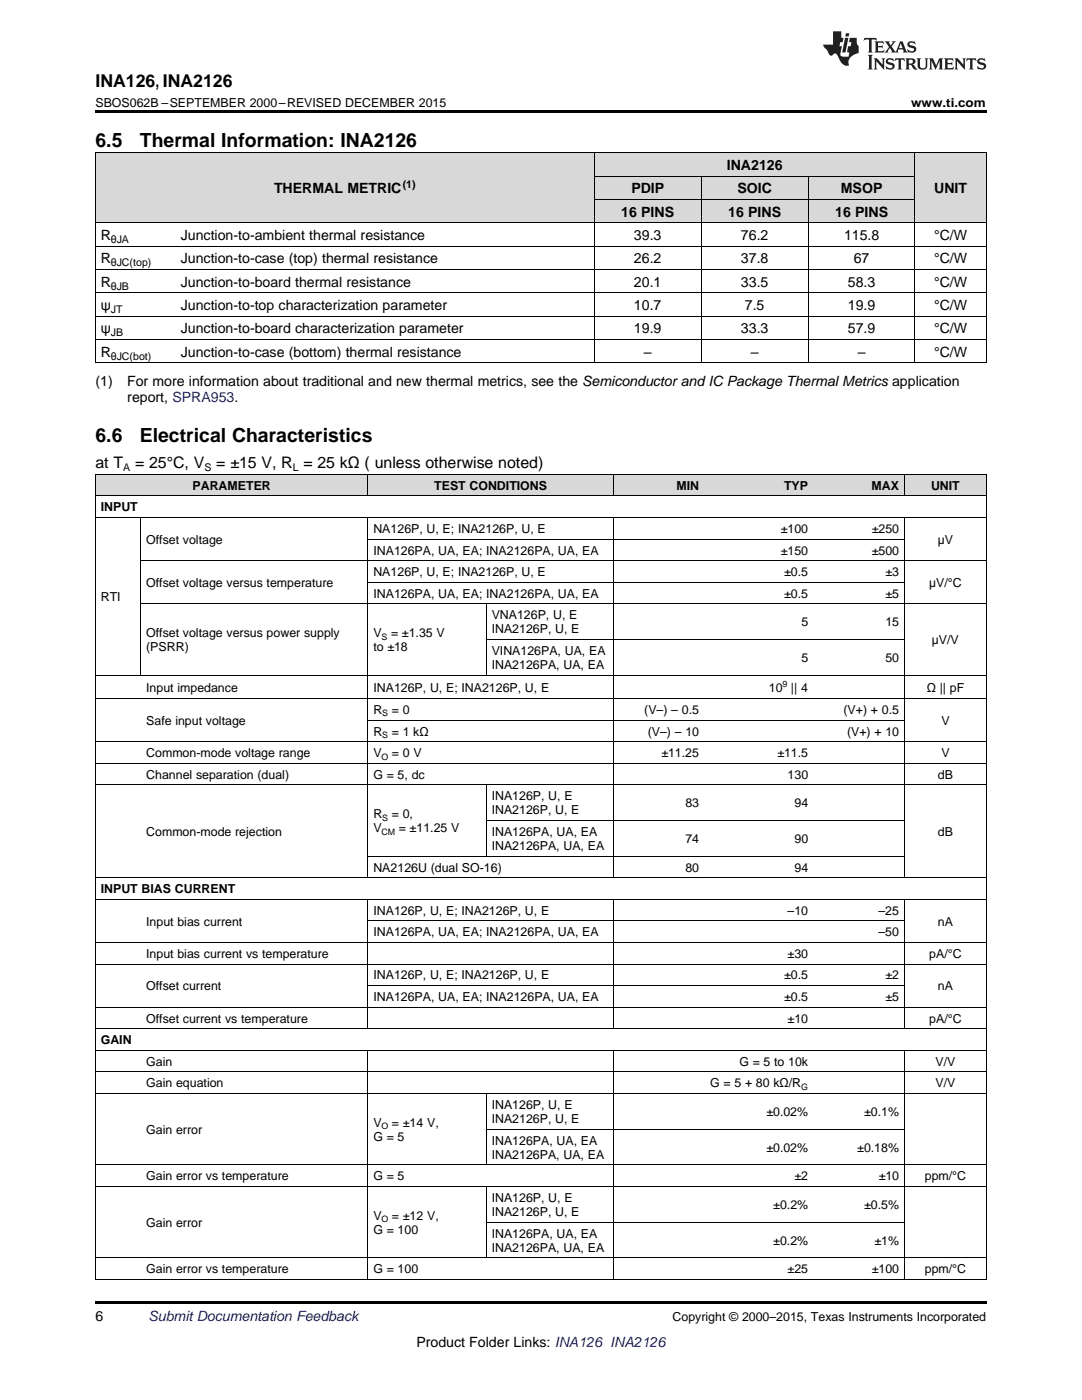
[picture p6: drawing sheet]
<svg xmlns="http://www.w3.org/2000/svg" width="216mm" height="279mm" viewBox="0 0 216 279" stroke-linecap="round" stroke-linejoin="round" font-family="sans-serif">
<defs><g id="words">
<g font-size="3.9">
<text x="19" y="29.3">6.5</text>
<text x="27.9" y="29.3">Thermal Information: INA2126</text>
<text x="19" y="88.3">6.6</text>
<text x="27.9" y="88.3">Electrical Characteristics</text>
</g>
<text font-size="3.5" x="19" y="17.3">INA126, INA2126</text>
<g font-size="3.2">
<text x="19" y="93.5">at T</text>
<text x="27" y="93.5">= 25°C, V</text>
<text x="43.1" y="93.5">= ±15 V, R = 25 kΩ ( unless otherwise noted)</text>
</g>
<g font-size="2.8">
<text x="145" y="33.9">INA2126</text>
<text x="54.7" y="38.6">THERMAL METRIC</text>
<text x="126" y="38.6">PDIP</text>
<text x="147.1" y="38.6">SOIC</text>
<text x="167.8" y="38.6">MSOP</text>
<text x="186.4" y="38.6">UNIT</text>
<text x="20.1" y="47.9">R</text>
<text x="36.1" y="47.9">Junction-to-ambient thermal resistance</text>
<text x="124" y="43.3">16 PINS</text>
<text x="126.5" y="47.9">39.3</text>
<text x="145.3" y="43.3">16 PINS</text>
<text x="147.8" y="47.9">76.2</text>
<text x="166.7" y="43.3">16 PINS</text>
<text x="168.4" y="47.9">115.8</text>
<text x="186.4" y="47.9">°C/W</text>
<text x="20.1" y="52.6">R</text>
<text x="36.1" y="52.6">Junction-to-case (top) thermal resistance</text>
<text x="126.5" y="52.6">26.2</text>
<text x="147.8" y="52.6">37.8</text>
<text x="170.4" y="52.6">67</text>
<text x="186.4" y="52.6">°C/W</text>
<text x="20.1" y="57.2">R</text>
<text x="36.1" y="57.2">Junction-to-board thermal resistance</text>
<text x="126.5" y="57.2">20.1</text>
<text x="147.8" y="57.2">33.5</text>
<text x="169.2" y="57.2">58.3</text>
<text x="186.4" y="57.2">°C/W</text>
<text x="20.1" y="61.9">ψ</text>
<text x="36.1" y="61.9">Junction-to-top characterization parameter</text>
<text x="126.5" y="61.9">10.7</text>
<text x="148.6" y="61.9">7.5</text>
<text x="169.2" y="61.9">19.9</text>
<text x="186.4" y="61.9">°C/W</text>
<text x="20.1" y="66.5">ψ</text>
<text x="20.1" y="71.2">R</text>
<text x="36.1" y="66.5">Junction-to-board characterization parameter</text>
<text x="36.1" y="71.2">Junction-to-case (bottom) thermal resistance</text>
<text x="126.5" y="66.5">19.9</text>
<text x="128.5" y="71.2">–</text>
<text x="147.8" y="66.5">33.3</text>
<text x="149.8" y="71.2">–</text>
<text x="169.2" y="66.5">57.9</text>
<text x="171.2" y="71.2">–</text>
<text x="186.4" y="66.5">°C/W</text>
<text x="186.4" y="71.2">°C/W</text>
<text x="19" y="77">(1)</text>
<text x="25.4" y="77">For more information about traditional and new thermal metrics, see the Semiconductor and IC Package Thermal Metrics application</text>
<text x="25.4" y="80.2">report, SPRA953.</text>
<text x="19" y="263.6">6</text>
<text x="83.1" y="268.9">Product Folder Links: INA126 INA2126</text>
</g>
<text font-size="2.8" fill="#0000c8" x="29.6" y="263.6">Submit Documentation Feedback</text>
<g font-size="2.5">
<text x="19" y="21.4">SBOS062B –SEPTEMBER 2000–REVISED DECEMBER 2015</text>
<text x="181.8" y="21.4">www.ti.com</text>
<text x="38.4" y="97.8">PARAMETER</text>
<text x="86.6" y="97.8">TEST CONDITIONS</text>
<text x="135" y="97.8">MIN</text>
<text x="156.5" y="97.8">TYP</text>
<text x="173.9" y="97.8">MAX</text>
<text x="185.8" y="97.8">UNIT</text>
<text x="20.1" y="102.1">INPUT</text>
<text x="74.5" y="106.4">NA126P, U, E; INA2126P, U, E</text>
<text x="155.8" y="106.4">±100</text>
<text x="174" y="106.4">±250</text>
<text x="29.2" y="108.5">Offset voltage</text>
<text x="74.5" y="110.7">INA126PA, UA, EA; INA2126PA, UA, EA</text>
<text x="155.8" y="110.7">±150</text>
<text x="174" y="110.7">±500</text>
<text x="187.1" y="108.5">µV</text>
<text x="20.1" y="119.9">RTI</text>
<text x="29.2" y="117.1">Offset voltage versus temperature</text>
<text x="74.5" y="115">NA126P, U, E; INA2126P, U, E</text>
<text x="74.5" y="119.3">INA126PA, UA, EA; INA2126PA, UA, EA</text>
<text x="156.5" y="115">±0.5</text>
<text x="156.5" y="119.3">±0.5</text>
<text x="176.7" y="115">±3</text>
<text x="176.7" y="119.3">±5</text>
<text x="185.4" y="117.1">µV/°C</text>
<text x="98.1" y="123.6">VNA126P, U, E</text>
<text x="159.9" y="125">5</text>
<text x="176.7" y="125">15</text>
<text x="29.2" y="127.1">Offset voltage versus power supply</text>
<text x="29.2" y="130">(PSRR)</text>
<text x="74.5" y="127.1">V</text>
<text x="74.5" y="130">to ±18</text>
<text x="78" y="127.1">= ±1.35 V</text>
<text x="98.1" y="126.4">INA2126P, U, E</text>
<text x="98.1" y="130.7">VINA126PA, UA, EA</text>
<text x="185.9" y="128.6">µV/V</text>
<text x="98.1" y="133.5">INA2126PA, UA, EA</text>
<text x="159.9" y="132.1">5</text>
<text x="176.7" y="132.1">50</text>
<text x="29.2" y="138">Input impedance</text>
<text x="74.5" y="138">INA126P, U, E; INA2126P, U, E</text>
<text x="74.5" y="142.5">R</text>
<text x="78.2" y="142.5">= 0</text>
<text x="128.6" y="142.5">(V–) – 0.5</text>
<text x="153.4" y="138.2">10 || 4</text>
<text x="168.3" y="142.5">(V+) + 0.5</text>
<text x="184.9" y="138">Ω || pF</text>
<text x="29.2" y="144.6">Safe input voltage</text>
<text x="74.5" y="146.8">R</text>
<text x="78.2" y="146.8">= 1 kΩ</text>
<text x="129.3" y="146.8">(V–) – 10</text>
<text x="169" y="146.8">(V+) + 10</text>
<text x="187.9" y="144.6">V</text>
<text x="29.2" y="151.1">Common-mode voltage range</text>
<text x="29.2" y="155.4">Channel separation (dual)</text>
<text x="74.5" y="151.1">V</text>
<text x="74.5" y="155.4">G = 5, dc</text>
<text x="78.2" y="151.1">= 0 V</text>
<text x="132" y="151.1">±11.25</text>
<text x="155.1" y="151.1">±11.5</text>
<text x="157.2" y="155.4">130</text>
<text x="187.1" y="155.4">dB</text>
<text x="187.9" y="151.1">V</text>
<text x="98.1" y="159.7">INA126P, U, E</text>
<text x="136.8" y="161.1">83</text>
<text x="158.5" y="161.1">94</text>
<text x="29.2" y="166.8">Common-mode rejection</text>
<text x="74.5" y="163.3">R</text>
<text x="74.5" y="166.1">V</text>
<text x="78.2" y="163.3">= 0,</text>
<text x="79.6" y="166.1">= ±11.25 V</text>
<text x="98.1" y="162.5">INA2126P, U, E</text>
<text x="98.1" y="166.8">INA126PA, UA, EA</text>
<text x="187.1" y="166.8">dB</text>
<text x="74.5" y="174">NA2126U (dual SO-16)</text>
<text x="98.1" y="169.7">INA2126PA, UA, EA</text>
<text x="136.8" y="168.2">74</text>
<text x="136.8" y="174">80</text>
<text x="158.5" y="168.2">90</text>
<text x="158.5" y="174">94</text>
<text x="20.1" y="178.3">INPUT BIAS CURRENT</text>
<text x="29.2" y="184.7">Input bias current</text>
<text x="74.5" y="182.6">INA126P, U, E; INA2126P, U, E</text>
<text x="157.2" y="182.6">–10</text>
<text x="175.3" y="182.6">–25</text>
<text x="187.1" y="184.7">nA</text>
<text x="29.2" y="191.2">Input bias current vs temperature</text>
<text x="74.5" y="186.9">INA126PA, UA, EA; INA2126PA, UA, EA</text>
<text x="157.2" y="191.2">±30</text>
<text x="175.3" y="186.9">–50</text>
<text x="185.4" y="191.2">pA/°C</text>
<text x="29.2" y="197.6">Offset current</text>
<text x="74.5" y="195.5">INA126P, U, E; INA2126P, U, E</text>
<text x="156.5" y="195.5">±0.5</text>
<text x="176.7" y="195.5">±2</text>
<text x="187.1" y="197.6">nA</text>
<text x="74.5" y="199.8">INA126PA, UA, EA; INA2126PA, UA, EA</text>
<text x="156.5" y="199.8">±0.5</text>
<text x="176.7" y="199.8">±5</text>
<text x="20.1" y="208.4">GAIN</text>
<text x="29.2" y="204.1">Offset current vs temperature</text>
<text x="157.2" y="204.1">±10</text>
<text x="185.4" y="204.1">pA/°C</text>
<text x="29.2" y="212.7">Gain</text>
<text x="147.5" y="212.7">G = 5 to 10k</text>
<text x="186.7" y="212.7">V/V</text>
<text x="29.2" y="217">Gain equation</text>
<text x="98.1" y="221.3">INA126P, U, E</text>
<text x="141.7" y="217">G = 5 + 80 kΩ/R</text>
<text x="186.7" y="217">V/V</text>
<text x="29.2" y="226.3">Gain error</text>
<text x="74.5" y="224.9">V</text>
<text x="74.5" y="227.7">G = 5</text>
<text x="78.2" y="224.9">= ±14 V,</text>
<text x="98.1" y="224.1">INA2126P, U, E</text>
<text x="152.9" y="222.7">±0.02%</text>
<text x="172.4" y="222.7">±0.1%</text>
<text x="98.1" y="228.4">INA126PA, UA, EA</text>
<text x="98.1" y="231.2">INA2126PA, UA, EA</text>
<text x="152.9" y="229.8">±0.02%</text>
<text x="171.1" y="229.8">±0.18%</text>
<text x="29.2" y="235.5">Gain error vs temperature</text>
<text x="74.5" y="235.5">G = 5</text>
<text x="98.1" y="239.9">INA126P, U, E</text>
<text x="158.5" y="235.5">±2</text>
<text x="175.3" y="235.5">±10</text>
<text x="184.5" y="235.5">ppm/°C</text>
<text x="29.2" y="244.8">Gain error</text>
<text x="74.5" y="243.4">V</text>
<text x="78.2" y="243.4">= ±12 V,</text>
<text x="98.1" y="242.7">INA2126P, U, E</text>
<text x="154.3" y="241.3">±0.2%</text>
<text x="172.4" y="241.3">±0.5%</text>
<text x="74.5" y="246.2">G = 100</text>
<text x="98.1" y="247">INA126PA, UA, EA</text>
<text x="98.1" y="249.8">INA2126PA, UA, EA</text>
<text x="154.3" y="248.4">±0.2%</text>
<text x="174.5" y="248.4">±1%</text>
<text x="29.2" y="254.1">Gain error vs temperature</text>
<text x="74.5" y="254.1">G = 100</text>
<text x="157.2" y="254.1">±25</text>
<text x="174" y="254.1">±100</text>
<text x="184.5" y="254.1">ppm/°C</text>
<text x="134.2" y="263.6">Copyright © 2000–2015, Texas Instruments Incorporated</text>
</g>
<g font-size="2.1">
<text x="80.4" y="37.5">(1)</text>
<text x="22.1" y="48.5">θJA</text>
<text x="22.1" y="53.1">θJC(top)</text>
<text x="22.1" y="57.8">θJB</text>
<text x="22.1" y="62.4">JT</text>
<text x="22.1" y="67.1">JB</text>
<text x="22.1" y="71.8">θJC(bot)</text>
<text x="24.6" y="94.1">A</text>
<text x="40.8" y="94.1">S</text>
<text x="58.4" y="94.1">L</text>
</g>
<g font-size="1.8">
<text x="76.1" y="127.6">S</text>
<text x="156.1" y="137.2">9</text>
<text x="76.3" y="143">S</text>
<text x="76.3" y="147.3">S</text>
<text x="76.1" y="151.6">O</text>
<text x="76.1" y="166.6">CM</text>
<text x="76.3" y="163.8">S</text>
<text x="159.9" y="217.5">G</text>
<text x="76.1" y="225.4">O</text>
<text x="76.1" y="243.9">O</text>
</g>
</g></defs>
<g fill="#d8d8d8">
<path d="M19 94.7h9.1v4.3h-9.1z"/>
<path d="M28.1 94.7h23.6v4.3h-23.6z"/>
<path d="M51.7 94.7h21.7v4.3h-21.7z"/>
<path d="M73.4 94.7h23.6v4.3h-23.6z"/>
<path d="M97 94.7h25.4v4.3h-25.4z"/>
<path d="M122.4 94.7h18.2v4.3h-18.2z"/>
<path d="M140.6 94.7h21.7v4.3h-21.7z"/>
<path d="M162.3 94.7h18.2v4.3h-18.2z"/>
<path d="M180.5 94.7h16.3v4.3h-16.3z"/>
<path d="M19 30.6h16v13.9h-16z"/>
<path d="M35 30.6h83.6v13.9h-83.6z"/>
<path d="M118.6 39.9h21.3v4.6h-21.3z"/>
<path d="M139.9 39.9h21.4v4.6h-21.4z"/>
<path d="M161.3 39.9h21.3v4.6h-21.3z"/>
<path d="M182.6 30.6h14.2v13.9h-14.2z"/>
<path d="M118.6 35.2h21.3v4.7h-21.3z"/>
<path d="M139.9 35.2h21.4v4.7h-21.4z"/>
<path d="M161.3 35.2h21.3v4.7h-21.3z"/>
<path d="M118.6 30.6h21.3v4.6h-21.3z"/>
<path d="M139.9 30.6h21.4v4.6h-21.4z"/>
<path d="M161.3 30.6h21.3v4.6h-21.3z"/>
</g>
<path d="M19 22h177.8v.5h-177.8zM19 72.4l.2 .1zM118.5 72.4l.1 .1zM139.8 72.4l.1 .1zM161.2 72.4l.1 .1zM182.5 72.4l.1 .1zM196.7 72.4l.1 .1zM19 259.7h177.8v.5h-177.8z" fill="#000"/>
<g fill="none" stroke="#000" stroke-width=".2">
<path d="M19 30.5h177.8M19.1 30.5v42M118.6 30.5v42M118.6 39.8h64M118.6 35.2h64M139.9 35.2v37.3M161.2 35.2v37.3M182.5 30.5v42M196.8 30.5v42M19 58.4h177.8M19 53.8h177.8M19 49.1h177.8"/>
<path d="M19 44.5h177.8M19 72.4h177.8M19 67.8h177.8M19 63.1h177.8M19 99h177.8M19 94.7h177.8M19.1 94.7v160.7M73.4 94.7v4.3M122.4 94.7v4.3M180.5 94.7v4.3M196.8 94.7v160.7M19 103.3h177.8"/>
<path d="M28.1 103.3v31.5M28.1 111.9h168.7M73.4 103.3v71.9M73.4 116.2h107.1M73.4 107.6h107.1M122.4 103.3v71.9M180.5 103.3v71.9M19 139.4h177.8M19 134.7h177.8M28.1 120.5h168.7M97 120.5v14.3M97 127.6h83.5"/>
<path d="M19 156.6h177.8M19 152.3h177.8M19 148h177.8M73.4 143.7h107.1M97 156.6v14.3M19 179.5h177.8M19 175.2h177.8M73.4 179.5v25.9M73.4 170.9h107.1M97 163.7h83.5M122.4 179.5v25.9M180.5 179.5v25.9"/>
<path d="M19 192.4h177.8M19 188.1h177.8M73.4 196.7h107.1M73.4 183.8h107.1M19 218.2h177.8M19 213.9h177.8M19 209.6h177.8M19 205.3h177.8M19 201h177.8M73.4 209.6v45.8M97 218.2v14.3M122.4 209.6v45.8"/>
<path d="M180.5 209.6v45.8M19 236.8h177.8M19 232.5h177.8M97 236.8v14.3M97 225.3h83.5M19 255.3h177.8M19 251h177.8M97 243.9h83.5"/>
</g>
<g fill="#231f20">
<path d="M172.5 7.6l-.1 .5 .4-.2h.6v.1v2.1l-.2 .4h.9l-.2-.4v-2.1l.1-.1h.5l.5 .2-.2-.5zM174.5 8.3l.2 .3v1.5l-.2 .4h1.8l.2-.6a1.04 1.04 0 0 1-1.3 .2v-.7h.6l.3 .2v-.6l-.3 .2h-.6v-.6l.8-.1 .4 .3-.2-.5zM176.5 8.3l.9 1.1-.9 1.1h.8l-.2-.2 .4-.7 .5 .7-.2 .2h1.5l-.2-.2 .2-.4h.9l.1 .4-.2 .2h1l-.3-.3-.7-1.9h-.5l-.9 2-.8-1 .9-1h-.8l.1 .3-.4 .5-.3-.6 .1-.2zM179.7 8.6l.4 1h-.7zM181.3 8.4a.63 .63 0 0 0-.2 .7 .63 .63 0 0 0 .6 .4l.6 .2 .1 .2a.75 .75 0 0 1-.7 .4 .75 .75 0 0 1-.6-.5l.1 .7 .1-.1a1.11 1.11 0 0 0 1.5-.6 1.13 1.13 0 0 0-1.2-.8l-.1-.4a1.04 1.04 0 0 1 1.2 .2l-.2-.5-.2 .1-.4-.2zM173.2 10.9l.2 .4v2.2l-.2 .4h1l-.3-.4v-2.2l.3-.4zM174.3 11.6l.3 .4v1.5l-.3 .4h.8l-.2-.4v-1.3l1.5 1.7v-1.9l.2-.4h-.7l.2 .4v.9l-1.1-1.3zM177 11.8a.62 .62 0 0 0-.2 .7 .62 .62 0 0 0 .6 .4l.6 .1 .1 .3a.76 .76 0 0 1-.7 .3 .76 .76 0 0 1-.7-.4l.2 .7 .1-.1a1.11 1.11 0 0 0 1.5-.6 1.13 1.13 0 0 0-1.2-.8l-.1-.4a1.04 1.04 0 0 1 1.2 .2l-.2-.6-.2 .1-.5-.1zM178.7 11.6l-.2 .6a.61 .61 0 0 1 .8-.3v1.6l-.2 .4h.9l-.2-.4v-1.6a.63 .63 0 0 1 .7 .3l-.1-.6zM180.6 11.6l.3 .4v1.5l-.3 .4h1l-.2-.2-.1-.8 .6 .2a.76 .76 0 0 0 1.2 .7l-1-1a.58 .58 0 0 0 .6-.5 .58 .58 0 0 0-.5-.6zM181.4 11.9h.1a.45 .45 0 0 1 .5 .1 .45 .45 0 0 1 .1 .5l-.8 .2zM182.9 11.6l.2 .2a2.17 2.17 0 0 0 .3 1.9 .99 .99 0 0 0 1.6-.6v-1.1l.2-.4h-.7l.2 .2a1.92 1.92 0 0 1-.2 1.8 .6 .6 0 0 1-.9-.5v-1.1l.2-.4zM185.4 11.6l.2 .4v1.5l-.2 .4h.7l-.2-.4v-1.4l.8 1.8 .8-1.8v1.4l-.2 .4h.9l-.2-.4v-1.5l.2-.4h-.8l-.6 1.5-.6-1.5zM188.4 11.6l.2 .4v1.5l-.2 .4h1.8l.1-.6a1.04 1.04 0 0 1-1.2 .1v-.6h.5l.4 .2v-.6l-.4 .2h-.5v-.7h.8l.3 .3-.1-.6zM190.5 11.6l.2 .4v1.5l-.2 .4h.7l-.2-.4v-1.3l1.5 1.7v-1.9l.2-.4h-.7l.2 .4v.9l-1.1-1.3zM192.9 11.6l-.1 .6a.61 .61 0 0 1 .7-.3l.1 1.6-.3 .4h1l-.3-.4 .1-1.6a.63 .63 0 0 1 .7 .3l-.1-.6zM195.2 11.8a.62 .62 0 0 0-.2 .7 .62 .62 0 0 0 .6 .4l.6 .1 .1 .3a.76 .76 0 0 1-.7 .3 .76 .76 0 0 1-.6-.4l.1 .7 .1-.1a1.11 1.11 0 0 0 1.6-.6 1.13 1.13 0 0 0-1.3-.8l-.1-.4a1.04 1.04 0 0 1 1.2 .2l-.1-.6-.2 .1-.5-.1z"/>
<path d="M166.2 6.3v2.6h-1.9v.4l.8 .9a.91 .91 0 0 0 1 .8 .56 .56 0 0 1 .5-.3 .56 .56 0 0 1 .5 .3l.4 .8a1.53 1.53 0 0 0 1.9 1.2 1.54 1.54 0 0 1 1-2.1l.9-.3v-1.4a1.52 1.52 0 0 1-.4-1.6h-1.3l-.2 .8h.5l-.2 .8h-.5l-.1 1v.2l.4 .1-.2 .8a1.93 1.93 0 0 1-1.6-.3l.3-1.8h-.5l.2-.8h.4l.2-.8h-.4v-1.3zM168.6 7.6l-.6 2.9h.7l.6-2.9zM168.8 6.6l-.1 .7h.6l.2-.7z"/>
</g>
<use href="#words"/>
</svg>
